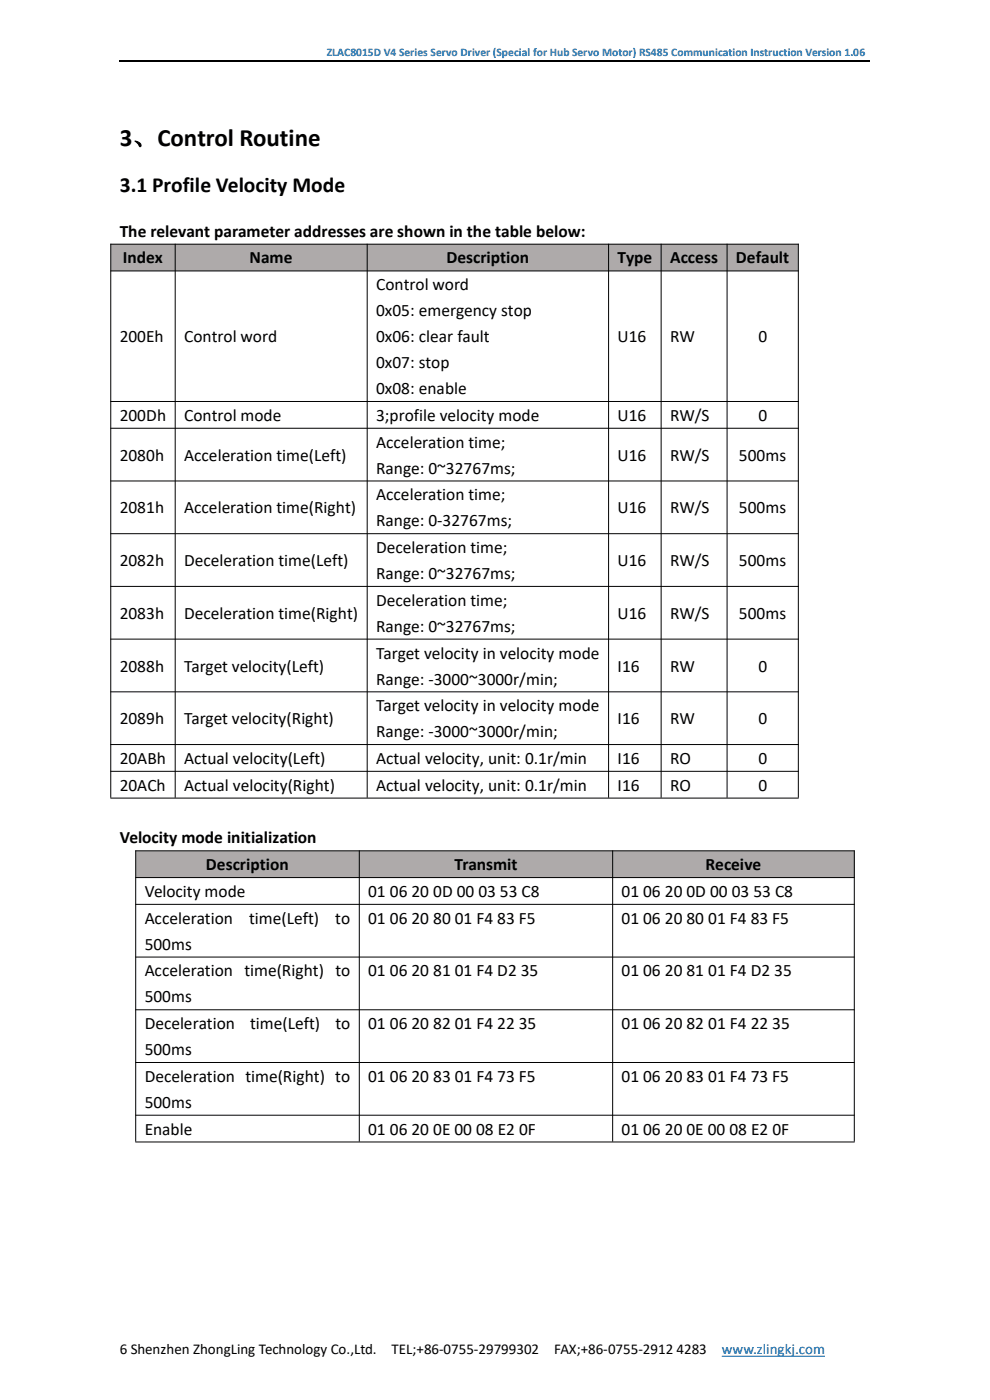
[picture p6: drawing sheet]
<svg xmlns="http://www.w3.org/2000/svg" width="210mm" height="297mm" viewBox="0 0 210 297" stroke-linecap="round" stroke-linejoin="round" font-family="sans-serif">
<defs><g id="words">
<text font-size="5.3" x="25.4" y="31">3、Control Routine</text>
<text font-size="4.6" x="25.4" y="40.7">3.1 Profile Velocity Mode</text>
<g font-size="3.7">
<text x="25.4" y="50.2">The relevant parameter addresses are shown in the table below:</text>
<text x="26.1" y="55.9">Index</text>
<text x="53" y="55.9">Name</text>
<text x="94.7" y="55.9">Description</text>
<text x="131" y="55.9">Type</text>
<text x="142.2" y="55.9">Access</text>
<text x="156.1" y="55.9">Default</text>
<text x="79.8" y="61.6">Control word</text>
<text x="79.8" y="67.1">0x05: emergency stop</text>
<text x="25.4" y="72.6">200Eh</text>
<text x="39.1" y="72.6">Control word</text>
<text x="79.8" y="72.6">0x06: clear fault</text>
<text x="131" y="72.6">U16</text>
<text x="142.2" y="72.6">RW</text>
<text x="160.9" y="72.6">0</text>
<text x="79.8" y="78.1">0x07: stop</text>
<text x="79.8" y="83.6">0x08: enable</text>
<text x="25.4" y="89.3">200Dh</text>
<text x="39.1" y="89.3">Control mode</text>
<text x="79.8" y="89.3">3;profile velocity mode</text>
<text x="131" y="89.3">U16</text>
<text x="142.2" y="89.3">RW/S</text>
<text x="160.9" y="89.3">0</text>
<text x="79.8" y="95">Acceleration time;</text>
<text x="25.4" y="97.7">2080h</text>
<text x="39.1" y="97.7">Acceleration time(Left)</text>
<text x="79.8" y="100.5">Range: 0~32767ms;</text>
<text x="131" y="97.7">U16</text>
<text x="142.2" y="97.7">RW/S</text>
<text x="156.8" y="97.7">500ms</text>
<text x="79.8" y="106.1">Acceleration time;</text>
<text x="25.4" y="108.9">2081h</text>
<text x="39.1" y="108.9">Acceleration time(Right)</text>
<text x="79.8" y="111.7">Range: 0-32767ms;</text>
<text x="131" y="108.9">U16</text>
<text x="142.2" y="108.9">RW/S</text>
<text x="156.8" y="108.9">500ms</text>
<text x="79.8" y="117.3">Deceleration time;</text>
<text x="25.4" y="120.1">2082h</text>
<text x="39.1" y="120.1">Deceleration time(Left)</text>
<text x="79.8" y="122.8">Range: 0~32767ms;</text>
<text x="131" y="120.1">U16</text>
<text x="142.2" y="120.1">RW/S</text>
<text x="156.8" y="120.1">500ms</text>
<text x="25.4" y="131.3">2083h</text>
<text x="39.1" y="131.3">Deceleration time(Right)</text>
<text x="79.8" y="128.5">Deceleration time;</text>
<text x="131" y="131.3">U16</text>
<text x="142.2" y="131.3">RW/S</text>
<text x="156.8" y="131.3">500ms</text>
<text x="79.8" y="134">Range: 0~32767ms;</text>
<text x="25.4" y="142.5">2088h</text>
<text x="39.1" y="142.5">Target velocity(Left)</text>
<text x="79.8" y="139.7">Target velocity in velocity mode</text>
<text x="131" y="142.5">I16</text>
<text x="142.2" y="142.5">RW</text>
<text x="160.9" y="142.5">0</text>
<text x="79.8" y="145.2">Range: -3000~3000r/min;</text>
<text x="25.4" y="153.6">2089h</text>
<text x="39.1" y="153.6">Target velocity(Right)</text>
<text x="79.8" y="150.9">Target velocity in velocity mode</text>
<text x="131" y="153.6">I16</text>
<text x="142.2" y="153.6">RW</text>
<text x="160.9" y="153.6">0</text>
<text x="79.8" y="156.4">Range: -3000~3000r/min;</text>
<text x="25.4" y="162.1">20ABh</text>
<text x="25.4" y="167.7">20ACh</text>
<text x="39.1" y="162.1">Actual velocity(Left)</text>
<text x="39.1" y="167.7">Actual velocity(Right)</text>
<text x="79.8" y="162.1">Actual velocity, unit: 0.1r/min</text>
<text x="79.8" y="167.7">Actual velocity, unit: 0.1r/min</text>
<text x="131" y="162.1">I16</text>
<text x="131" y="167.7">I16</text>
<text x="142.2" y="162.1">RO</text>
<text x="142.2" y="167.7">RO</text>
<text x="160.9" y="162.1">0</text>
<text x="160.9" y="167.7">0</text>
<text x="25.4" y="178.9">Velocity mode initialization</text>
<text x="43.7" y="184.6">Description</text>
<text x="96.4" y="184.6">Transmit</text>
<text x="149.7" y="184.6">Receive</text>
<text x="30.7" y="190.3">Velocity mode</text>
<text x="78.1" y="190.3">01</text>
<text x="82.7" y="190.3">06</text>
<text x="87.3" y="190.3">20</text>
<text x="91.9" y="190.3">0D 00</text>
<text x="101.5" y="190.3">03</text>
<text x="106" y="190.3">53 C8</text>
<text x="131.9" y="190.3">01</text>
<text x="136.4" y="190.3">06</text>
<text x="141.1" y="190.3">20</text>
<text x="145.6" y="190.3">0D 00</text>
<text x="155.2" y="190.3">03</text>
<text x="159.8" y="190.3">53 C8</text>
<text x="30.7" y="196">Acceleration</text>
<text x="52.8" y="196">time(Left)</text>
<text x="71.1" y="196">to</text>
<text x="78.1" y="196">01</text>
<text x="82.7" y="196">06</text>
<text x="87.3" y="196">20</text>
<text x="91.9" y="196">80</text>
<text x="96.5" y="196">01 F4</text>
<text x="105.5" y="196">83 F5</text>
<text x="131.9" y="196">01</text>
<text x="136.4" y="196">06</text>
<text x="141.1" y="196">20</text>
<text x="145.6" y="196">80</text>
<text x="150.2" y="196">01 F4</text>
<text x="159.3" y="196">83 F5</text>
<text x="30.7" y="201.5">500ms</text>
<text x="30.7" y="207.2">Acceleration time(Right) to</text>
<text x="78.1" y="207.2">01</text>
<text x="82.7" y="207.2">06</text>
<text x="87.3" y="207.2">20</text>
<text x="91.9" y="207.2">81</text>
<text x="96.5" y="207.2">01 F4 D2</text>
<text x="110.5" y="207.2">35</text>
<text x="131.9" y="207.2">01</text>
<text x="136.4" y="207.2">06</text>
<text x="141.1" y="207.2">20</text>
<text x="145.6" y="207.2">81</text>
<text x="150.2" y="207.2">01 F4 D2</text>
<text x="164.3" y="207.2">35</text>
<text x="30.7" y="212.7">500ms</text>
<text x="30.7" y="218.3">Deceleration</text>
<text x="53" y="218.3">time(Left)</text>
<text x="71.2" y="218.3">to</text>
<text x="78.1" y="218.3">01</text>
<text x="82.7" y="218.3">06</text>
<text x="87.3" y="218.3">20</text>
<text x="91.9" y="218.3">82</text>
<text x="96.5" y="218.3">01 F4</text>
<text x="105.5" y="218.3">22</text>
<text x="110.1" y="218.3">35</text>
<text x="131.9" y="218.3">01</text>
<text x="136.4" y="218.3">06</text>
<text x="141.1" y="218.3">20</text>
<text x="145.6" y="218.3">82</text>
<text x="150.2" y="218.3">01 F4</text>
<text x="159.3" y="218.3">22</text>
<text x="163.8" y="218.3">35</text>
<text x="30.7" y="223.8">500ms</text>
<text x="30.7" y="229.5">Deceleration time(Right) to</text>
<text x="78.1" y="229.5">01</text>
<text x="82.7" y="229.5">06</text>
<text x="87.3" y="229.5">20</text>
<text x="91.9" y="229.5">83</text>
<text x="96.5" y="229.5">01 F4</text>
<text x="105.5" y="229.5">73 F5</text>
<text x="131.9" y="229.5">01</text>
<text x="136.4" y="229.5">06</text>
<text x="141.1" y="229.5">20</text>
<text x="145.6" y="229.5">83</text>
<text x="150.2" y="229.5">01 F4</text>
<text x="159.3" y="229.5">73 F5</text>
<text x="30.7" y="235">500ms</text>
<text x="30.7" y="240.7">Enable</text>
<text x="78.1" y="240.7">01</text>
<text x="82.7" y="240.7">06</text>
<text x="87.3" y="240.7">20</text>
<text x="91.9" y="240.7">0E 00</text>
<text x="101" y="240.7">08 E2</text>
<text x="110.1" y="240.7">0F</text>
<text x="131.9" y="240.7">01</text>
<text x="136.4" y="240.7">06</text>
<text x="141.1" y="240.7">20</text>
<text x="145.6" y="240.7">0E 00</text>
<text x="154.7" y="240.7">08 E2</text>
<text x="163.9" y="240.7">0F</text>
</g>
<g font-size="3.2">
<text x="25.4" y="287.3">6 Shenzhen ZhongLing Technology Co.,Ltd.</text>
<text x="83.1" y="287.3">TEL;+86-0755-29799302</text>
<text x="117.6" y="287.3">FAX;+86-0755-2912</text>
<text x="143.5" y="287.3">4283</text>
</g>
<text font-size="3.2" fill="#00f" x="153.1" y="287.3">www.zlingkj.com</text>
<text font-size="2.5" fill="#0070c0" x="69.3" y="11.8">ZLAC8015D V4 Series Servo Driver (Special for Hub Servo Motor) RS485 Communication Instruction Version 1.06</text>
</g></defs>
<path d="M25.4 13h159.2" fill="none" stroke="#000" stroke-width=".25"/>
<path d="M153.1 287.7h21.9" fill="none" stroke="#00f" stroke-width=".21"/>
<g fill="#aeaaaa">
<path d="M23.5 51.9h13.6v5.5h-13.6z" fill-rule="evenodd"/>
<path d="M37.2 51.9h40.7v5.5h-40.7z" fill-rule="evenodd"/>
<path d="M77.9 51.9h51.2v5.5h-51.2z" fill-rule="evenodd"/>
<path d="M129.2 51.9h11v5.5h-11z" fill-rule="evenodd"/>
<path d="M140.3 51.9h13.9v5.5h-13.9z" fill-rule="evenodd"/>
<path d="M154.3 51.9h15v5.5h-15z" fill-rule="evenodd"/>
</g>
<g fill="none" stroke="#000" stroke-width=".21">
<path d="M23.4 51.8h146M23.4 57.5h146M23.5 51.7v117.5M37.2 51.7v117.5M77.9 51.7v117.5M129.1 51.7v117.5M140.2 51.7v117.5M154.2 51.7v117.5M169.4 51.7v117.5M23.4 85.2h146M23.4 90.9h146M23.4 102h146"/>
<path d="M23.4 113.2h146M23.4 124.4h146M23.4 135.6h146M23.4 146.8h146M23.4 158h146M23.4 163.6h146M23.4 169.3h146"/>
</g>
<g fill="#aeaaaa">
<path d="M28.8 180.6h47.4v5.5h-47.4z" fill-rule="evenodd"/>
<path d="M76.3 180.6h53.6v5.5h-53.6z" fill-rule="evenodd"/>
<path d="M130 180.6h51.2v5.5h-51.2z" fill-rule="evenodd"/>
</g>
<path d="M28.7 180.5h152.6M28.7 186.2h152.6M28.7 191.9h152.6M28.8 180.4v61.8M76.2 180.4v61.8M130 180.4v61.8M181.2 180.4v61.8M28.7 203h152.6M28.7 214.2h152.6M28.7 225.4h152.6M28.7 236.6h152.6M28.7 242.3h152.6" fill="none" stroke="#000" stroke-width=".21"/>
<use href="#words"/>
</svg>
